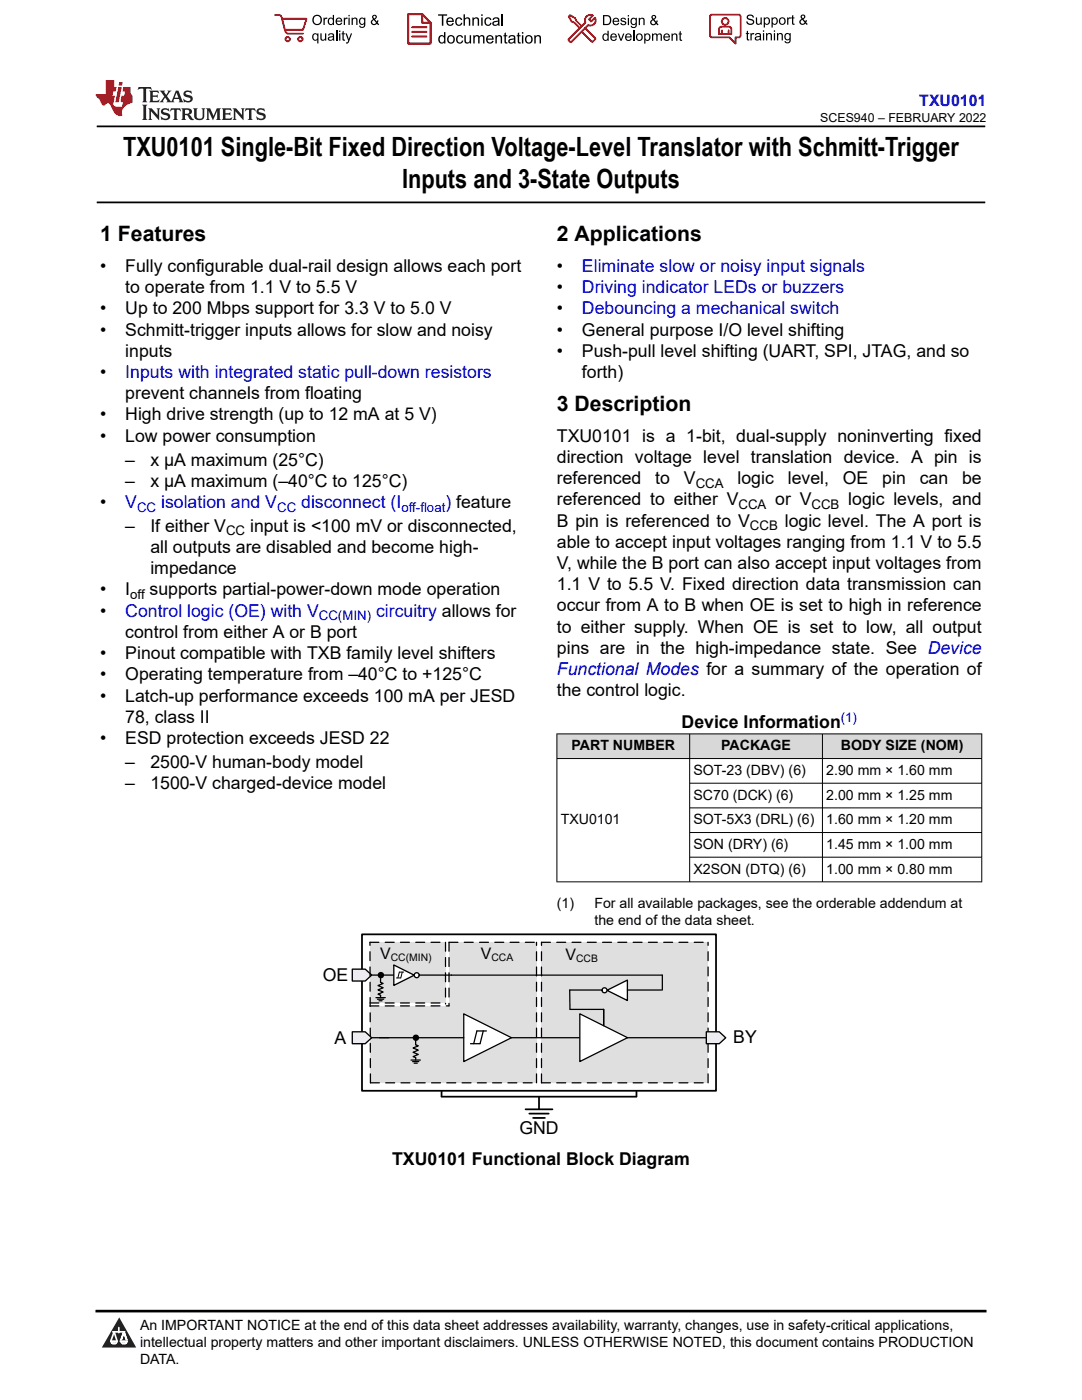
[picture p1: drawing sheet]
<svg xmlns="http://www.w3.org/2000/svg" width="216mm" height="279mm" viewBox="0 0 216 279" stroke-linecap="round" stroke-linejoin="round" font-family="sans-serif">
<defs><g id="words">
<g font-size="5.3">
<text x="24.6" y="31.2">TXU0101 Single-Bit Fixed Direction Voltage-Level Translator with Schmitt-Trigger</text>
<text x="80.2" y="37.5">Inputs and 3-State Outputs</text>
</g>
<g font-size="4.2">
<text x="20" y="48.1">1 Features</text>
<text x="111.1" y="48.1">2 Applications</text>
<text x="111.1" y="82">3 Description</text>
</g>
<g font-size="3.5">
<text x="20" y="54.3">•</text>
<text x="25" y="54.3">Fully configurable dual-rail design allows each port</text>
<text x="25" y="58.5">to operate from 1.1 V to 5.5 V</text>
<text x="111.1" y="54.3">•</text>
<text x="111.1" y="58.5">•</text>
<text x="20" y="62.8">•</text>
<text x="25" y="62.8">Up to 200 Mbps support for 3.3 V to 5.0 V</text>
<text x="111.1" y="62.8">•</text>
<text x="20" y="67">•</text>
<text x="25" y="67">Schmitt-trigger inputs allows for slow and noisy</text>
<text x="25" y="71.2">inputs</text>
<text x="111.1" y="67">•</text>
<text x="111.1" y="71.2">•</text>
<text x="116.1" y="67">General purpose I/O level shifting</text>
<text x="116.1" y="71.2">Push-pull level shifting (UART, SPI, JTAG, and so</text>
<text x="20" y="75.5">•</text>
<text x="116.1" y="75.5">forth)</text>
<text x="20" y="83.9">•</text>
<text x="25" y="79.7">prevent channels from floating</text>
<text x="25" y="83.9">High drive strength (up to 12 mA at 5 V)</text>
<text x="20" y="88.2">•</text>
<text x="25" y="88.2">Low power consumption</text>
<text x="111.1" y="88.2">TXU0101 is a 1-bit, dual-supply noninverting fixed</text>
<text x="25" y="92.9">–</text>
<text x="30" y="92.9">x µA maximum (25°C)</text>
<text x="111.1" y="92.4">direction voltage level translation device. A pin is</text>
<text x="20" y="101.4">•</text>
<text x="25" y="97.1">–</text>
<text x="30" y="97.1">x µA maximum (–40°C to 125°C)</text>
<text x="111.1" y="96.6">referenced</text>
<text x="111.1" y="100.9">referenced to either V</text>
<text x="130.8" y="96.6">to</text>
<text x="136.5" y="96.6">V</text>
<text x="147.2" y="96.6">logic</text>
<text x="154.7" y="100.9">or V</text>
<text x="157.2" y="96.6">level,</text>
<text x="168.2" y="96.6">OE</text>
<text x="169.3" y="100.9">logic levels, and</text>
<text x="176" y="96.6">pin</text>
<text x="183.5" y="96.6">can</text>
<text x="192" y="96.6">be</text>
<text x="25" y="106.1">–</text>
<text x="30" y="106.1">If either V</text>
<text x="49.9" y="106.1">input is &lt;100 mV or disconnected,</text>
<text x="111.1" y="105.1">B pin is referenced to V</text>
<text x="156.6" y="105.1">logic level. The A port is</text>
<text x="30" y="110.4">all outputs are disabled and become high-</text>
<text x="111.1" y="113.6">V, while the B port can also accept input voltages from</text>
<text x="111.1" y="109.3">able to accept input voltages ranging from 1.1 V to 5.5</text>
<text x="20" y="118.8">•</text>
<text x="25" y="118.8">I</text>
<text x="29.9" y="118.8">supports partial-power-down mode operation</text>
<text x="30" y="114.6">impedance</text>
<text x="111.1" y="117.8">1.1 V to 5.5 V. Fixed direction data transmission can</text>
<text x="20" y="123.1">•</text>
<text x="111.1" y="122">occur from A to B when OE is set to high in reference</text>
<text x="20" y="131.5">•</text>
<text x="25" y="127.3">control from either A or B port</text>
<text x="25" y="131.5">Pinout compatible with TXB family level shifters</text>
<text x="111.1" y="126.3">to either supply. When OE is set to low, all output</text>
<text x="111.1" y="130.5">pins are in the high-impedance state. See Device</text>
<text x="20" y="135.8">•</text>
<text x="25" y="135.8">Operating temperature from –40°C to +125°C</text>
<text x="20" y="140">•</text>
<text x="25" y="140">Latch-up performance exceeds 100 mA per JESD</text>
<text x="111.1" y="139">the control logic.</text>
<text x="20" y="148.5">•</text>
<text x="25" y="144.2">78, class II</text>
<text x="25" y="148.5">ESD protection exceeds JESD 22</text>
<text x="136" y="145.3">Device Information</text>
<text x="25" y="153.2">–</text>
<text x="30" y="153.2">2500-V human-body model</text>
<text x="25" y="157.5">–</text>
<text x="30" y="157.5">1500-V charged-device model</text>
<text x="64.4" y="195.8">OE</text>
<text x="66.7" y="208.4">A</text>
<text x="146.3" y="208.2">BY</text>
<text x="103.6" y="226.2">GND</text>
<text x="78.3" y="232.5">TXU0101 Functional Block Diagram</text>
</g>
<g font-size="3.5" fill="#00f">
<text x="116.1" y="54.3">Eliminate slow or noisy input signals</text>
<text x="116.1" y="58.5">Driving indicator LEDs or buzzers</text>
<text x="116.1" y="62.8">Debouncing a mechanical switch</text>
<text x="25" y="75.5">Inputs with integrated static pull-down resistors</text>
<text x="25" y="101.4">V</text>
<text x="32.2" y="101.4">isolation and V</text>
<text x="60.1" y="101.4">disconnect (I</text>
<text x="88.9" y="101.4">) feature</text>
<text x="25" y="123.1">Control logic (OE) with V</text>
<text x="75" y="123.1">circuitry allows for</text>
<text x="111.1" y="134.7">Functional Modes for a summary of the operation of</text>
</g>
<text font-size="3.2" fill="#00f" x="183.4" y="21.1">TXU0101</text>
<g font-size="3.2">
<text x="75.9" y="191.3">V</text>
<text x="95.9" y="191.4">V</text>
<text x="112.8" y="191.5">V</text>
</g>
<g font-size="2.8">
<text x="114" y="149.7">PART NUMBER</text>
<text x="143.9" y="149.7">PACKAGE</text>
<text x="167.8" y="149.7">BODY SIZE (NOM)</text>
<text x="138.4" y="154.7">SOT-23 (DBV) (6)</text>
<text x="164.9" y="154.7">2.90 mm × 1.60 mm</text>
<text x="138.4" y="159.6">SC70 (DCK) (6)</text>
<text x="164.9" y="159.6">2.00 mm × 1.25 mm</text>
<text x="111.9" y="164.5">TXU0101</text>
<text x="138.4" y="164.5">SOT-5X3 (DRL) (6)</text>
<text x="164.9" y="164.5">1.60 mm × 1.20 mm</text>
<text x="138.4" y="169.4">SON (DRY) (6)</text>
<text x="164.9" y="169.4">1.45 mm × 1.00 mm</text>
<text x="138.4" y="174.3">X2SON (DTQ) (6)</text>
<text x="164.9" y="174.3">1.00 mm × 0.80 mm</text>
<text x="111.1" y="181.1">(1)</text>
<text x="118.6" y="181.1">For all available packages, see the orderable addendum at</text>
<text x="118.6" y="184.5">the end of the data sheet.</text>
<text x="27.9" y="265.5">An IMPORTANT NOTICE at the end of this data sheet addresses availability, warranty, changes, use in safety-critical applications,</text>
<text x="27.9" y="268.9">intellectual property matters and other important disclaimers. UNLESS OTHERWISE NOTED, this document contains PRODUCTION</text>
<text x="27.9" y="272.3">DATA.</text>
</g>
<g font-size="2.6">
<text x="138.8" y="97.3">CCA</text>
<text x="147.4" y="101.6">CCA</text>
<text x="161.9" y="101.6">CCB</text>
<text x="45.1" y="106.8">CC</text>
<text x="149.7" y="105.8">CCB</text>
<text x="26" y="119.5">off</text>
</g>
<g font-size="2.6" fill="#00f">
<text x="27.4" y="102.1">CC</text>
<text x="55.3" y="102.1">CC</text>
<text x="80.1" y="102.1">off-float</text>
<text x="63.6" y="123.8">CC(MIN)</text>
<text x="167.8" y="144.1">(1)</text>
</g>
<text font-size="2.5" x="163.7" y="24.3">SCES940 – FEBRUARY 2022</text>
<g font-size="2.1">
<text x="78" y="191.7">CC(MIN)</text>
<text x="98.1" y="191.8">CCA</text>
<text x="115" y="191.9">CCB</text>
</g>
</g></defs>
<path d="M19.3 25.2h177.3M19.3 40.4h177.3" fill="none" stroke="#000" stroke-width=".35"/>
<g fill="#d8d8d8">
<path d="M111.1 146.5h84.8v4.9h-84.8z" fill-rule="evenodd"/>
<path d="M111.2 146.5h26.4v4.8h-26.4z" fill-rule="evenodd"/>
<path d="M137.7 146.5h26.3v4.8h-26.3z" fill-rule="evenodd"/>
<path d="M164.2 146.5h31.6v4.8h-31.6z" fill-rule="evenodd"/>
</g>
<path d="M111.1 146.5h84.9M111.1 151.4h84.9M111.1 146.4v29.7M137.6 146.4v29.7M137.6 156.3h58.4M164.1 146.4v29.7M195.9 146.4v29.7M137.6 161.2h58.4M137.6 166.1h58.4M137.6 171.1h58.4M196 176h-84.9" fill="none" stroke="#000" stroke-width=".2"/>
<path d="M88.1 216.9v1.9M88.1 218.9h38.9M107.6 218.9v2.4M127 216.9v1.9M104.9 221.4h5.3M105.6 222.2h3.9M106.4 223.1h2.3" fill="none" stroke="#000" stroke-width=".35"/>
<path d="M72.2 186.5h70.7v31.2h-70.7z" fill-rule="evenodd" fill="#fff"/>
<path d="M72.2 186.5h70.7v31.2h-70.7z" fill="none" stroke="#000" stroke-width=".35"/>
<g fill="#dfdfdf">
<path d="M108 188.1h33.2v28h-33.2z" fill-rule="evenodd"/>
<path d="M73.8 188.1h15.1v12.1h-15.1z" fill-rule="evenodd"/>
<path d="M89.6 188.1h17.5v15.3h-17.5z" fill-rule="evenodd"/>
<path d="M73.8 200.8h33.3v15.3h-33.3z" fill-rule="evenodd"/>
</g>
<path d="M92.5 202.3l9.6 4.8-9.6 4.8z" fill="#fff"/>
<path d="M90.1 194.6h42.1v3M113.7 197.6v3.8M92.5 202.3l9.6 4.8-9.6 4.8zM102.1 207.1h13.6" fill="none" stroke="#000" stroke-width=".25"/>
<path d="M115.7 202.3l9.5 4.8-9.5 4.8z" fill="#fff"/>
<path d="M72.2 194.6h6.4M79.8 194.6h10.3M72.2 207.1h20.3M113.7 201.4h6.8v3.2M115.7 202.3l9.5 4.8-9.5 4.8zM125.1 207.1h15.9" fill="none" stroke="#000" stroke-width=".25"/>
<path d="M70.3 193.4h2.6l1.3 1.2-1.3 1.2h-2.6z" fill-rule="evenodd" fill="#eee"/>
<path d="M70.3 193.4h2.6l1.3 1.2-1.3 1.2h-2.6z" fill="none" stroke="#000" stroke-width=".26"/>
<path d="M96.4 205.8l-.6 2.5h-1.9M97.1 205.7h-1.9l-.7 2.6" fill="none" stroke="#000" stroke-width=".25"/>
<path d="M78.6 192.6l4.1 2-4.1 2.1z" fill="#fff"/>
<path d="M78.6 192.6l4.1 2-4.1 2.1z" fill="none" stroke="#000" stroke-width=".26"/>
<circle cx="83.1" cy="194.6" r=".5" fill="#fff"/>
<circle cx="83.1" cy="194.6" r=".5" fill="none" stroke="#000" stroke-width=".26"/>
<path d="M80.3 194l-.3 1.2h-.9M80.6 194h-.9l-.3 1.2" fill="none" stroke="#000" stroke-width=".2"/>
<path d="M120.5 201.4v3.3" fill="none" stroke="#000" stroke-width=".25"/>
<path d="M121.1 197.6l4.1-2v4.1z" fill="#fff"/>
<path d="M121.1 197.6l4.1-2v4.1z" fill="none" stroke="#000" stroke-width=".26"/>
<circle cx="120.6" cy="197.6" r=".5" fill="#fff"/>
<circle cx="120.6" cy="197.6" r=".5" fill="none" stroke="#000" stroke-width=".26"/>
<path d="M75 199.1h1.9M75.3 199.4h1.3M75.6 199.7h.6M75.9 195.1v.9l.6 .3-1.1 .4 1.1 .4-1.1 .5 1.1 .4-1.1 .4 .5 .2v.5M113.7 197.6h6.4M125.2 197.6h6.8M82 211.6h1.9M82.3 211.9h1.3M82.6 212.2h.7M82.9 207.6v.9l.6 .2-1.1 .4 1.1 .5-1.1 .4 1.1 .4-1.1 .5 .5 .2v.5" fill="none" stroke="#000" stroke-width=".25"/>
<g fill="#000">
<circle cx="76" cy="194.6" r=".64"/>
<circle cx="83" cy="207.1" r=".64"/>
</g>
<g fill="none" stroke="#000" stroke-width=".25" stroke-dasharray="1.8 1.3">
<path d="M73.8 188.1h15.1M88.9 188.1v12.3M89.6 188.1h17.5M89.6 188.1v12.6M108 188.1h33.3M73.8 200.2h15.1M73.8 200.8l15.8-.1M73.9 216.1h33.3M73.9 216.1l-.1-28M107.1 216.1v-28M108 216.1h33.3M108 216.1v-28"/>
<path d="M141.3 216.1v-28"/>
</g>
<path d="M70.3 205.9h2.6l1.3 1.2-1.3 1.2h-2.6z" fill-rule="evenodd" fill="#eee"/>
<path d="M70.3 205.9h2.6l1.3 1.2-1.3 1.2h-2.6z" fill="none" stroke="#000" stroke-width=".26"/>
<path d="M140.9 205.9h2.6l1.3 1.2-1.3 1.2h-2.6z" fill-rule="evenodd" fill="#eee"/>
<path d="M140.9 205.9h2.6l1.3 1.2-1.3 1.2h-2.6z" fill="none" stroke="#000" stroke-width=".26"/>
<path d="M0 0h215.9v23.8h-215.9z" fill-rule="evenodd" fill="#fff"/>
<path d="M27.7 17.4l-.2 .6 .5-.3h.6v.1v2.2l-.2 .4h1l-.2-.4v-2.2v-.1h.5l.5 .3-.1-.6zM29.8 18.1l.2 .4v1.5l-.2 .4h1.9l.1-.6a1.08 1.08 0 0 1-1.3 .2v-.7h.6l.4 .2v-.6l-.4 .2h-.6v-.6l.2-.1a1 1 0 0 1 1 .2l-.1-.5zM31.8 18.1l1 1.1-1 1.2h.9l-.2-.2 .4-.7 .5 .7-.2 .2h1.6l-.2-.2 .1-.4h1l.1 .4-.1 .2h.9l-.2-.3-.8-2h-.5l-1 2.2-.8-1.1 .9-1.1h-.8l.2 .2-.5 .7-.3-.7 .1-.2zM35.2 18.5l.4 1h-.8zM36.8 18.2a.65 .65 0 0 0-.2 .7 .65 .65 0 0 0 .6 .5l.7 .2 .1 .2a.79 .79 0 0 1-.7 .4 .79 .79 0 0 1-.7-.5l.1 .7 .2-.1a.93 .93 0 0 0 1.1 .1 .93 .93 0 0 0 .4-1 1.46 1.46 0 0 0-1.2-.6l-.1-.3a1.09 1.09 0 0 1 1.2 .2l-.2-.6-.1 .1-.6-.2zM28.4 20.9l.2 .4v2.3l-.2 .3h1l-.2-.3v-2.3l.2-.4zM29.6 21.6l.2 .4v1.6l-.2 .3h.8l-.3-.3v-1.4l1.7 1.8v-2l.2-.4h-.8l.2 .2 .1 1.1-1.2-1.3zM32.3 21.8a.65 .65 0 0 0-.2 .7 .65 .65 0 0 0 .7 .4l.6 .2 .1 .2a.79 .79 0 0 1-.7 .4 .79 .79 0 0 1-.7-.5l.1 .7 .2-.1a.93 .93 0 0 0 1.1 .1 .93 .93 0 0 0 .4-.9 1.46 1.46 0 0 0-1.2-.6l-.1-.4a1.09 1.09 0 0 1 1.2 .2l-.2-.6-.1 .1-.6-.1zM34.1 21.6l-.1 .7a.63 .63 0 0 1 .7-.4l.1 1.7-.3 .3h1l-.2-.3v-1.7a.66 .66 0 0 1 .8 .4l-.1-.7zM36.2 21.6l.2 .4v1.6l-.2 .3h.9l-.2-.2v-.7h.5l.1 .2a.79 .79 0 0 0 1.2 .6l-1-.9a.61 .61 0 0 0 .6-.6 .61 .61 0 0 0-.5-.6zM36.9 21.9h.2a.47 .47 0 0 1 .5 .1 .47 .47 0 0 1 .1 .5l-.2 .2h-.6zM38.5 21.6l.2 .2a2.27 2.27 0 0 0 .4 2 1.04 1.04 0 0 0 1.7-.7v-1.3l.2-.2h-.8l.2 .4v1.1a.6 .6 0 0 1-.6 .6 .6 .6 0 0 1-.6-.6v-1.1l.3-.4zM41.1 21.6l.2 .4v1.6l-.2 .3h.7l-.2-.3v-1.5l.9 1.9 .8-1.9v1.5l-.2 .3h1l-.3-.3v-1.6l.3-.4h-.8l-.7 1.5-.7-1.5zM44.3 21.6l.2 .4v1.6l-.2 .3h1.9l.1-.5a1.09 1.09 0 0 1-1.3 .1v-.6h.6l.4 .1v-.6l-.4 .2h-.6v-.6l.2-.1a1.01 1.01 0 0 1 1 .3l-.1-.6zM46.4 21.6l.3 .4v1.6l-.3 .3h.8l-.2-.3v-1.4l1.6 1.8v-2l.2-.4h-.7l.2 .2v1.1l-1.2-1.3zM49 21.6l-.1 .7a.63 .63 0 0 1 .8-.4v1.7l-.3 .3h1l-.2-.3v-1.7a.66 .66 0 0 1 .8 .4l-.1-.7zM51.4 21.8a.65 .65 0 0 0-.2 .7 .65 .65 0 0 0 .6 .4l.6 .2 .2 .2a.79 .79 0 0 1-.8 .4 .79 .79 0 0 1-.6-.5l.1 .7 .2-.1a.93 .93 0 0 0 1 .1 .93 .93 0 0 0 .5-.9 1.46 1.46 0 0 0-1.3-.6l-.1-.4a1.09 1.09 0 0 1 1.3 .2l-.2-.6-.2 .1-.5-.1z" fill="#231f20"/>
<path d="M21.1 16v2.8h-2.1l.1 .3 .9 1a.95 .95 0 0 0 .9 .9 .59 .59 0 0 1 .6-.4 .59 .59 0 0 1 .5 .4l.4 .8a1.59 1.59 0 0 0 2.1 1.3 1.61 1.61 0 0 1 1-2.2l1-.4-.1-1.5a1.59 1.59 0 0 1-.4-1.6h-1.4l-.2 .9h.5l-.1 .8h-.5l-.2 1v.2l.4 .1-.2 .9h-.6a.73 .73 0 0 1-1.1-.7l.3-1.5h-.5l.2-.8h.5l.2-.9h-.5v-1.4zM23.6 17.4l-.6 3h.7l.6-3zM23.8 16.4l-.1 .7h.7l.1-.7z" fill="#ed1c24"/>
<g fill="#000">
<path d="M62.3 4a1 1 0 0 1 2 0 1 1 0 0 1-2 0zM62.8 3.4a.78 .78 0 0 0-.1 1.1 .78 .78 0 0 0 1.1 .1 .78 .78 0 0 0 .1-1.1 .78 .78 0 0 0-1.1-.1z" fill-rule="evenodd"/>
<path d="M62.5 6.8l.4-.2 .4 .3v-.2h.2v2h-.2v-.7a.68 .68 0 0 1-.9-.1 .68 .68 0 0 1 0-.9zM62.6 7a.51 .51 0 0 0-.1 .6 .51 .51 0 0 0 .7 .2 .51 .51 0 0 0 .1-.7 .51 .51 0 0 0-.7-.1z" fill-rule="evenodd"/>
<path d="M64.5 3.5h.3v.3l.1-.3h.3l.1 .1-.1 .2a.32 .32 0 0 0-.3 0 .32 .32 0 0 0-.1 .4v.8h-.3z" fill-rule="evenodd"/>
<path d="M63.9 6.7h.3v.8a.36 .36 0 0 0 .3 .4 .36 .36 0 0 0 .4-.5v-.7h.2v1.4h-.2v-.2a.51 .51 0 0 1-.6 .2 .51 .51 0 0 1-.4-.5z" fill-rule="evenodd"/>
<path d="M65.6 3.7l.4-.2 .4 .2v-.7h.3v2h-.3v-.2a.7 .7 0 0 1-1-.1 .7 .7 0 0 1 .2-1zM65.8 3.8a.51 .51 0 0 0-.1 .7 .51 .51 0 0 0 .6 .2 .51 .51 0 0 0 .1-.7 .51 .51 0 0 0-.6-.2z" fill-rule="evenodd"/>
<path d="M65.6 6.8a.66 .66 0 0 1 .8-.1 .66 .66 0 0 1 .3 .8v.6h-.2l-.1-.2a.52 .52 0 0 1-.7 .2 .52 .52 0 0 1-.2-.6l.3-.2a.42 .42 0 0 0 .6-.3l-.3-.2-.3 .1-.1 .2h-.3zM65.7 7.6a.35 .35 0 0 0 .3 .4 .35 .35 0 0 0 .4-.4v-.2z" fill-rule="evenodd"/>
<path d="M67.7 6.1h.2v.3h-.2zM67.7 6.7h.2v1.4h-.2z" fill-rule="evenodd"/>
<path d="M67.1 3.7a.68 .68 0 0 1 .9-.1 .68 .68 0 0 1 .3 .7h-1.1a.42 .42 0 0 0 .3 .5 .42 .42 0 0 0 .5-.3h.3a.73 .73 0 0 1-1.1 .4 .73 .73 0 0 1-.1-1.2zM67.4 3.8l-.2 .3h.8l-.2-.4z" fill-rule="evenodd"/>
<path d="M68.6 3.5h.2v.3l.2-.3h.3l.1 .1-.1 .2a.32 .32 0 0 0-.4 0 .32 .32 0 0 0-.1 .4v.8h-.2z" fill-rule="evenodd"/>
<path d="M68.3 6.3l.3-.1v.5h.2v.1h-.2v.9l.3 .4a.36 .36 0 0 1-.4 0 .36 .36 0 0 1-.2-.4v-.9h-.1v-.1h.1z" fill-rule="evenodd"/>
<path d="M68.9 6.7h.3l.4 1.1 .4-1.1h.3l-.6 1.4a.51 .51 0 0 1-.6 .6l-.1-.3h.3l.2-.3z" fill-rule="evenodd"/>
<path d="M69.5 3h.3v.3h-.3zM69.5 3.5h.3v1.5h-.3z" fill-rule="evenodd"/>
<path d="M70.2 3.5h.2v.2a.52 .52 0 0 1 .6-.2 .52 .52 0 0 1 .3 .6v.9h-.2v-.9a.34 .34 0 0 0-.3-.4 .34 .34 0 0 0-.4 .3v1h-.2z" fill-rule="evenodd"/>
<path d="M71.8 3.7l.4-.2 .5 .2v-.2h.2v1.3a.64 .64 0 0 1-.5 .8 .64 .64 0 0 1-.7-.5h.2a.41 .41 0 0 0 .5 .2 .41 .41 0 0 0 .2-.5 .69 .69 0 0 1-.9-.1 .69 .69 0 0 1 .1-1zM72 3.8a.5 .5 0 0 0-.1 .7 .5 .5 0 0 0 .7 .1 .5 .5 0 0 0 .1-.6 .5 .5 0 0 0-.7-.2z" fill-rule="evenodd"/>
<path d="M74.4 3.1a.47 .47 0 0 1 .7 .1 .47 .47 0 0 1-.3 .7l.4 .4 .1-.3 .2 .1-.1 .4 .3 .3-.2 .2-.3-.3a.63 .63 0 0 1-1 .1 .63 .63 0 0 1 .3-1l-.3-.4zM74.5 3.4a.27 .27 0 0 0 .5 0 .27 .27 0 0 0-.5 0zM74.4 4.1a.4 .4 0 0 0 0 .6 .4 .4 0 0 0 .6-.1l-.4-.6z" fill-rule="evenodd"/>
<path d="M87.4 2.9h1.8v.2h-.7v2h-.3v-2h-.8z" fill-rule="evenodd"/>
<path d="M87.6 7.2l.5-.2 .5 .2v-.8h.3v2.3h-.3v-.2a.76 .76 0 0 1-1-.1 .76 .76 0 0 1-.1-1zM87.9 7.4a.58 .58 0 0 0-.2 .7 .58 .58 0 0 0 .8 .2 .58 .58 0 0 0 .1-.7 .58 .58 0 0 0-.7-.2z" fill-rule="evenodd"/>
<path d="M89.5 7.2a.81 .81 0 0 1 1.1 .1 .81 .81 0 0 1-.2 1.2 .81 .81 0 0 1-1.1-.2l-.1-.7zM89.6 7.4a.57 .57 0 0 0 0 .8 .57 .57 0 0 0 .8 0 .57 .57 0 0 0 0-.7 .57 .57 0 0 0-.8-.1z" fill-rule="evenodd"/>
<path d="M89.3 3.7a.77 .77 0 0 1 .9-.2 .77 .77 0 0 1 .4 .9h-1.3a.48 .48 0 0 0 .4 .5 .48 .48 0 0 0 .6-.3h.3a.83 .83 0 0 1-1.3 .4 .83 .83 0 0 1 0-1.3zM89.5 3.8l-.2 .4h1l-.3-.5z" fill-rule="evenodd"/>
<path d="M91 3.7a.7 .7 0 0 1 1.2 .3h-.2a.45 .45 0 0 0-.6-.3 .45 .45 0 0 0-.3 .6 .45 .45 0 0 0 .3 .6 .45 .45 0 0 0 .6-.4l.3 .1a.76 .76 0 0 1-1.1 .5 .76 .76 0 0 1-.3-1.1z" fill-rule="evenodd"/>
<path d="M91.2 7.2a.7 .7 0 0 1 1.2 .3l-.3 .1a.45 .45 0 0 0-.5-.4 .45 .45 0 0 0-.3 .7 .45 .45 0 0 0 .3 .6 .45 .45 0 0 0 .6-.4h.2a.76 .76 0 0 1-1 .5 .76 .76 0 0 1-.4-1.1z" fill-rule="evenodd"/>
<path d="M92.5 2.9h.3v.8a.59 .59 0 0 1 .7-.2 .59 .59 0 0 1 .3 .6v1h-.2v-1a.4 .4 0 0 0-.5-.4 .4 .4 0 0 0-.3 .5v.9h-.3z" fill-rule="evenodd"/>
<path d="M92.7 7h.2v.9a.41 .41 0 0 0 .5 .6 .41 .41 0 0 0 .3-.6v-.9h.3v1.7h-.3v-.3a.58 .58 0 0 1-.7 .3 .58 .58 0 0 1-.3-.7z" fill-rule="evenodd"/>
<path d="M94.3 3.5h.2v.2a.59 .59 0 0 1 .7-.2 .59 .59 0 0 1 .4 .6v1h-.3v-1a.41 .41 0 0 0-.4-.4 .41 .41 0 0 0-.4 .5v.9h-.2z" fill-rule="evenodd"/>
<path d="M94.4 7h.3v.3a.56 .56 0 0 1 1 0 .54 .54 0 0 1 .6-.3 .54 .54 0 0 1 .4 .5v1.2h-.3v-1.1a.34 .34 0 0 0-.3-.4 .34 .34 0 0 0-.4 .3v1.2h-.3v-1.1a.38 .38 0 0 0-.5-.3 .38 .38 0 0 0-.2 .5v.9h-.3z" fill-rule="evenodd"/>
<path d="M96 2.9h.3v.3h-.3zM96 3.5h.3v1.6h-.3z" fill-rule="evenodd"/>
<path d="M96.8 3.7a.7 .7 0 0 1 1.3 .3h-.3a.45 .45 0 0 0-.6-.3 .45 .45 0 0 0-.3 .6 .45 .45 0 0 0 .3 .6 .45 .45 0 0 0 .6-.4l.3 .1a.76 .76 0 0 1-1.1 .5 .76 .76 0 0 1-.3-1.1z" fill-rule="evenodd"/>
<path d="M97.2 7.2a.77 .77 0 0 1 .9-.1 .77 .77 0 0 1 .4 .8h-1.2a.48 .48 0 0 0 .3 .6 .48 .48 0 0 0 .6-.4l.3 .1a.83 .83 0 0 1-1.3 .3 .83 .83 0 0 1 0-1.3zM97.4 7.4l-.1 .3h.9l-.2-.4z" fill-rule="evenodd"/>
<path d="M98.8 7h.3v.3a.59 .59 0 0 1 .7-.3 .59 .59 0 0 1 .4 .7v1h-.3v-1a.41 .41 0 0 0-.5-.5 .41 .41 0 0 0-.3 .6v.9h-.3z" fill-rule="evenodd"/>
<path d="M98.4 3.7a.74 .74 0 0 1 1-.2 .74 .74 0 0 1 .3 .9v.7h-.3v-.2a.59 .59 0 0 1-.8 .3 .59 .59 0 0 1-.3-.8l1.1-.3a.42 .42 0 0 0-.4-.4 .42 .42 0 0 0-.5 .3h-.2zM98.6 4.5a.36 .36 0 0 0 .2 .5 .36 .36 0 0 0 .5-.2l.1-.5z" fill-rule="evenodd"/>
<path d="M100.7 6.6l.2-.1v.5h.3v.2h-.3v1l.1 .2h.2l.1 .3a.41 .41 0 0 1-.5-.1 .41 .41 0 0 1-.1-.4v-1h-.2v-.2h.2z" fill-rule="evenodd"/>
<path d="M101.6 7.2a.74 .74 0 0 1 .9-.2 .74 .74 0 0 1 .3 1l.1 .7h-.3v-.2a.59 .59 0 0 1-.8 .2 .59 .59 0 0 1-.3-.8l1-.3a.42 .42 0 0 0-.3-.4 .42 .42 0 0 0-.5 .3h-.3zM101.8 8.1a.36 .36 0 0 0 .1 .5 .36 .36 0 0 0 .5-.3l.2-.4z" fill-rule="evenodd"/>
<path d="M103.3 6.6l.3-.1v.5h.3v.2h-.3v1l.1 .2h.2v.3a.41 .41 0 0 1-.5-.1 .41 .41 0 0 1-.1-.4v-1h-.2v-.2h.2z" fill-rule="evenodd"/>
<path d="M104.1 6.4h.3v.3h-.3zM104.1 7h.3v1.7h-.3z" fill-rule="evenodd"/>
<path d="M105 7.2a.81 .81 0 0 1 1.1 .1 .81 .81 0 0 1-.1 1.2 .81 .81 0 0 1-1.2-.2v-.7zM105.2 7.4a.57 .57 0 0 0-.1 .8 .57 .57 0 0 0 .8 0 .57 .57 0 0 0 0-.7 .57 .57 0 0 0-.7-.1z" fill-rule="evenodd"/>
<path d="M106.6 7h.3v.3a.59 .59 0 0 1 .7-.3 .59 .59 0 0 1 .4 .7v1h-.3v-1a.41 .41 0 0 0-.5-.5 .41 .41 0 0 0-.3 .6v.9h-.3z" fill-rule="evenodd"/>
<path d="M120.3 3h.7a1 1 0 0 1 1 1 1 1 0 0 1-1 1h-.7zM120.6 3.2v1.6h.4a.77 .77 0 0 0 .7-.8 .77 .77 0 0 0-.7-.8z" fill-rule="evenodd"/>
<path d="M120.4 6.9l.4-.2 .4 .2v-.8h.3v2h-.3v-.1a.7 .7 0 0 1-.9-.2 .7 .7 0 0 1 .1-.9zM120.6 7a.51 .51 0 0 0-.1 .7 .51 .51 0 0 0 .6 .1 .51 .51 0 0 0 .1-.6 .51 .51 0 0 0-.6-.2z" fill-rule="evenodd"/>
<path d="M122 6.9a.68 .68 0 0 1 .8-.2 .68 .68 0 0 1 .3 .8h-1.1a.42 .42 0 0 0 .3 .5 .42 .42 0 0 0 .5-.3h.3a.73 .73 0 0 1-1.1 .3 .73 .73 0 0 1 0-1.1zM122.2 7l-.2 .3h.8l-.2-.4z" fill-rule="evenodd"/>
<path d="M122.4 3.7a.68 .68 0 0 1 .8-.1 .68 .68 0 0 1 .4 .8h-1.1a.42 .42 0 0 0 .3 .4 .42 .42 0 0 0 .5-.3l.3 .1a.73 .73 0 0 1-1.2 .3 .73 .73 0 0 1 0-1.2zM122.6 3.8l-.1 .3h.8l-.2-.3z" fill-rule="evenodd"/>
<path d="M123.9 3.7l.1-.1a.62 .62 0 0 1 .9 .3l-.2 .1a.29 .29 0 0 0-.3-.3 .29 .29 0 0 0-.3 .3l.1 .1a.58 .58 0 0 1 .6 .1 .58 .58 0 0 1 .1 .6 .67 .67 0 0 1-1.1-.2l.2-.1a.33 .33 0 0 0 .4 .4 .33 .33 0 0 0 .3-.4 .71 .71 0 0 1-.9-.6z" fill-rule="evenodd"/>
<path d="M123.3 6.7h.2l.4 1.2 .4-1.2h.3l-.6 1.4h-.2z" fill-rule="evenodd"/>
<path d="M125.3 3h.2v.3h-.2zM125.3 3.6h.2v1.4h-.2z" fill-rule="evenodd"/>
<path d="M124.9 6.9a.68 .68 0 0 1 .8-.2 .68 .68 0 0 1 .4 .8h-1.1a.42 .42 0 0 0 .3 .5 .42 .42 0 0 0 .5-.3h.3a.73 .73 0 0 1-1.2 .3 .73 .73 0 0 1 0-1.1zM125.1 7l-.1 .3h.8l-.2-.4z" fill-rule="evenodd"/>
<path d="M126 3.7l.4-.2 .4 .2v-.1h.3v1.2a.64 .64 0 0 1-.5 .8 .64 .64 0 0 1-.8-.5l.3 .1a.41 .41 0 0 0 .5 .2 .41 .41 0 0 0 .2-.6 .69 .69 0 0 1-.9-.1 .69 .69 0 0 1 .1-1zM126.2 3.9a.5 .5 0 0 0-.1 .6 .5 .5 0 0 0 .6 .2 .5 .5 0 0 0 .2-.7 .5 .5 0 0 0-.7-.1z" fill-rule="evenodd"/>
<path d="M126.9 7.4a.73 .73 0 0 1 1.4 0 .73 .73 0 0 1-1.4 0zM127.3 7a.5 .5 0 0 0-.1 .7 .5 .5 0 0 0 .7 0 .5 .5 0 0 0 0-.6 .5 .5 0 0 0-.6-.1z" fill-rule="evenodd"/>
<path d="M127.5 3.6h.2v.2a.52 .52 0 0 1 .6-.3 .52 .52 0 0 1 .3 .6v.9h-.2v-.9a.34 .34 0 0 0-.3-.4 .34 .34 0 0 0-.4 .3v1h-.2z" fill-rule="evenodd"/>
<path d="M128.5 6.7h.3v.2a.67 .67 0 0 1 .9 0 .67 .67 0 0 1 0 .9 .55 .55 0 0 1-.9 .2v.7h-.3zM128.9 7a.5 .5 0 0 0-.1 .7 .5 .5 0 0 0 .6 .1 .5 .5 0 0 0 .2-.6 .5 .5 0 0 0-.7-.2z" fill-rule="evenodd"/>
<path d="M130.1 6.7h.2v.2a.49 .49 0 0 1 .9 0l.4-.2a.42 .42 0 0 1 .5 .4v1h-.3v-.9a.3 .3 0 0 0-.2-.3 .3 .3 0 0 0-.4 .2v1h-.2v-.9a.33 .33 0 0 0-.5-.3 .33 .33 0 0 0-.2 .5v.7h-.2z" fill-rule="evenodd"/>
<path d="M130.1 3.1a.47 .47 0 0 1 .8 .1 .47 .47 0 0 1-.3 .7l.3 .4 .1-.2h.3l-.2 .5 .3 .3-.2 .2-.3-.3a.63 .63 0 0 1-1 .1 .63 .63 0 0 1 .3-1l-.2-.5zM130.2 3.5a.27 .27 0 0 0 .5 0 .27 .27 0 0 0-.5 0zM130.2 4.1a.4 .4 0 0 0 0 .7 .4 .4 0 0 0 .6-.2l-.5-.6z" fill-rule="evenodd"/>
<path d="M132.5 6.9a.68 .68 0 0 1 .9-.2 .68 .68 0 0 1 .3 .8h-1.1a.42 .42 0 0 0 .3 .5 .42 .42 0 0 0 .5-.3h.3a.73 .73 0 0 1-1.1 .3 .73 .73 0 0 1-.1-1.1zM132.7 7l-.1 .3h.8l-.2-.4z" fill-rule="evenodd"/>
<path d="M134 6.7h.2v.2a.52 .52 0 0 1 .6-.2 .52 .52 0 0 1 .4 .6v.8h-.3v-.8a.34 .34 0 0 0-.2-.4 .34 .34 0 0 0-.4 .2l-.1 1h-.2z" fill-rule="evenodd"/>
<path d="M135.6 6.3l.2-.1v.5h.3v.2h-.3v.8l.3 .4a.36 .36 0 0 1-.4 0 .36 .36 0 0 1-.1-.4v-.8h-.2v-.2h.2z" fill-rule="evenodd"/>
<path d="M149.2 3a.8 .8 0 0 1 1.2 .5h-.2a.44 .44 0 0 0-.5-.4 .44 .44 0 0 0-.4 .5l.2 .1a.9 .9 0 0 1 1 .8 .84 .84 0 0 1-.9 .5 .84 .84 0 0 1-.7-.7h.3a.52 .52 0 0 0 .5 .5 .52 .52 0 0 0 .5-.6l-.2-.1a.85 .85 0 0 1-1-.8z" fill-rule="evenodd"/>
<path d="M149 6.3l.3-.2v.5h.2v.2h-.2v.9l.2 .4a.36 .36 0 0 1-.4-.1 .36 .36 0 0 1-.1-.4v-.8h-.2v-.2h.2z" fill-rule="evenodd"/>
<path d="M149.7 6.6h.3v.2l.1-.2h.3l.1 .1-.1 .2a.32 .32 0 0 0-.3 0 .32 .32 0 0 0-.1 .4v.8h-.3z" fill-rule="evenodd"/>
<path d="M150.7 6.8a.66 .66 0 0 1 .9-.2 .66 .66 0 0 1 .3 .9v.6h-.2l-.1-.2a.52 .52 0 0 1-.7 .2 .52 .52 0 0 1-.2-.7l.2-.1a.42 .42 0 0 0 .7-.3l-.3-.2h-.3l-.1 .3-.3-.1zM150.9 7.5a.35 .35 0 0 0 .3 .5 .35 .35 0 0 0 .4-.4v-.3z" fill-rule="evenodd"/>
<path d="M150.8 3.5h.3v.8a.36 .36 0 0 0 .3 .5 .36 .36 0 0 0 .4-.5v-.8h.2v1.4h-.2v-.2a.51 .51 0 0 1-.6 .3 .51 .51 0 0 1-.4-.6z" fill-rule="evenodd"/>
<path d="M152.2 6.1h.3v.2h-.3zM152.2 6.6h.3v1.5h-.3z" fill-rule="evenodd"/>
<path d="M152.4 3.5h.2v.2a.67 .67 0 0 1 .9 0 .67 .67 0 0 1 .1 .9 .55 .55 0 0 1-1 .2v.7h-.2zM152.7 3.8a.5 .5 0 0 0-.1 .7 .5 .5 0 0 0 .7 .1 .5 .5 0 0 0 .1-.6 .5 .5 0 0 0-.7-.2z" fill-rule="evenodd"/>
<path d="M152.9 6.6h.2v.2a.52 .52 0 0 1 .6-.2 .52 .52 0 0 1 .3 .6v.9h-.2v-.9a.34 .34 0 0 0-.3-.4 .34 .34 0 0 0-.4 .2v1.1h-.2z" fill-rule="evenodd"/>
<path d="M153.9 3.5h.3v.2a.67 .67 0 0 1 .9 0 .67 .67 0 0 1 0 .9 .55 .55 0 0 1-.9 .2v.7h-.3zM154.3 3.8a.5 .5 0 0 0-.1 .7 .5 .5 0 0 0 .6 .1 .5 .5 0 0 0 .2-.6 .5 .5 0 0 0-.7-.2z" fill-rule="evenodd"/>
<path d="M154.4 6.1h.3v.2h-.3zM154.4 6.6h.3v1.5h-.3z" fill-rule="evenodd"/>
<path d="M155 6.6h.3v.2a.52 .52 0 0 1 .6-.2 .52 .52 0 0 1 .3 .6v.9h-.2v-.9a.34 .34 0 0 0-.3-.4 .34 .34 0 0 0-.4 .2v1.1h-.3z" fill-rule="evenodd"/>
<path d="M155.4 4.2a.75 .75 0 0 1 1.5 0 .75 .75 0 0 1-1.5 0zM155.8 3.8a.5 .5 0 0 0-.1 .7 .5 .5 0 0 0 .8 0 .5 .5 0 0 0 0-.7 .5 .5 0 0 0-.7 0z" fill-rule="evenodd"/>
<path d="M156.7 6.8l.4-.2 .5 .2v-.2h.2v1.3a.64 .64 0 0 1-.5 .7 .64 .64 0 0 1-.8-.4h.3a.41 .41 0 0 0 .5 .2 .41 .41 0 0 0 .2-.5 .69 .69 0 0 1-.9-.1 .69 .69 0 0 1 .1-1zM156.9 6.9a.5 .5 0 0 0-.1 .7 .5 .5 0 0 0 .6 .1 .5 .5 0 0 0 .2-.7 .5 .5 0 0 0-.7-.1z" fill-rule="evenodd"/>
<path d="M157.1 3.5h.2v.2l.1-.2h.3h.2l-.1 .3a.32 .32 0 0 0-.4 0 .32 .32 0 0 0-.1 .4v.7h-.2z" fill-rule="evenodd"/>
<path d="M158 3.1l.3-.1v.5h.2v.2h-.2v.8l.3 .4a.36 .36 0 0 1-.4 0 .36 .36 0 0 1-.2-.4v-.8h-.1v-.2h.1z" fill-rule="evenodd"/>
<path d="M159.9 3a.47 .47 0 0 1 .7 .1 .47 .47 0 0 1-.3 .7l.4 .5 .1-.3h.2l-.1 .5 .3 .3-.2 .2-.3-.3a.63 .63 0 0 1-1 .1 .63 .63 0 0 1 .3-1l-.3-.5zM160 3.4a.27 .27 0 0 0 .5 0 .27 .27 0 0 0-.5 0zM159.9 4.1a.4 .4 0 0 0 0 .6 .4 .4 0 0 0 .6-.2l-.4-.6z" fill-rule="evenodd"/>
</g>
<path d="M67.2 6.1v2M126.5 6.1v2" fill="none" stroke="#000" stroke-width=".25"/>
<g fill="none" stroke="#de0000" stroke-width=".37">
<path d="M54.9 3h.9a1.19 1.19 0 0 1 .6 1.2l.6 2.1a.85 .85 0 0 0 1 .4h2.5M56.3 3.7h4.9l-.7 2.2h-3.6M116.1 5.2l-1.2-1.1-.1-.5-1-.6-.3 .3 .6 1 .5 .2 1.1 1.1M116.8 5.6l1.9 2v.3l-.4 .4h-.3l-1.9-2zM116.8 5.6l.6-.6a1.07 1.07 0 0 0 1.2-.2 1.07 1.07 0 0 0 .1-1.3l-.7 .8-.5-.4 .8-.8a1.07 1.07 0 0 0-1.2 .2 1.07 1.07 0 0 0-.3 1.2l-3.3 3.3v.3l.3 .3h.2l2.1-2.1M141.7 3.1l.4-.2h5.3l.3 .2 .1 3.9-.2 .4-.8 .1v1.2l-1.3-1.2h-3.4l-.4-.2zM143.5 5.6l.5-.3 1.7 .1 .2 .5v.9h-2.4zM144 6.1v.7M145.4 6.1v.7"/>
<circle cx="57.4" cy="7.8" r=".44"/>
<circle cx="59.9" cy="7.8" r=".44"/>
<circle cx="144.7" cy="4.3" r=".67"/>
</g>
<path d="M100.2 2.9v2.2" fill="none" stroke="#000" stroke-width=".28"/>
<path d="M81.4 2.8h2.8v1.7h1.7v4.2h-4.5zM82.3 6.4h2.8M82.3 5.4h2.8M82.3 7.3h2.8M84.2 2.8l1.7 1.7" fill="none" stroke="#de0000" stroke-width=".42"/>
<path d="M0 261.4h215.9v18h-215.9z" fill-rule="evenodd" fill="#fff"/>
<path d="M23.8 262.9l3.4 6h-6.9z" fill="#231f20"/>
<path d="M22.1 267.7h1.3l-.4 .5h-.3a.55 .55 0 0 1-.6-.5z" fill-rule="evenodd" fill="#fff"/>
<path d="M22.1 267.7h1.3l-.4 .5h-.3a.55 .55 0 0 1-.6-.5z" fill="none" stroke="#231f20" stroke-width=".34"/>
<path d="M22.1 267.7h1.3l-.4 .5h-.5zM22.6 265.8h.1M22.6 265.8h2.3zM23.7 265.9h.1M23.7 264.9v1zM24 267.7h.1" fill="none" stroke="#fff" stroke-width=".34"/>
<path d="M24.7 265.8l-.7 1.9z" fill="#fff"/>
<path d="M24.7 265.8l-.7 1.9z" fill="none" stroke="#fff" stroke-width=".34"/>
<path d="M24.7 265.8l.7 1.9z" fill="#fff"/>
<path d="M24.7 265.8l.7 1.9zM25.3 267.7h.1" fill="none" stroke="#fff" stroke-width=".34"/>
<path d="M22.8 265.8l-.7 1.9z" fill="#fff"/>
<path d="M22.8 265.8l-.7 1.9z" fill="none" stroke="#fff" stroke-width=".34"/>
<path d="M22.8 265.8l.6 1.9z" fill="#fff"/>
<path d="M22.8 265.8l.6 1.9z" fill="none" stroke="#fff" stroke-width=".34"/>
<path d="M24.1 267.7h1.3a.65 .65 0 0 1-.6 .5 .65 .65 0 0 1-.7-.5z" fill-rule="evenodd" fill="#fff"/>
<path d="M24.1 267.7h1.3a.65 .65 0 0 1-.6 .5 .65 .65 0 0 1-.7-.5z" fill="none" stroke="#231f20" stroke-width=".34"/>
<path d="M24 267.7h.1M24.1 267.7h1.3l-.4 .5h-.5z" fill="none" stroke="#fff" stroke-width=".34"/>
<path d="M19 261.7h177.8" fill="none" stroke="#000" stroke-width=".53"/>
<use href="#words"/>
</svg>
